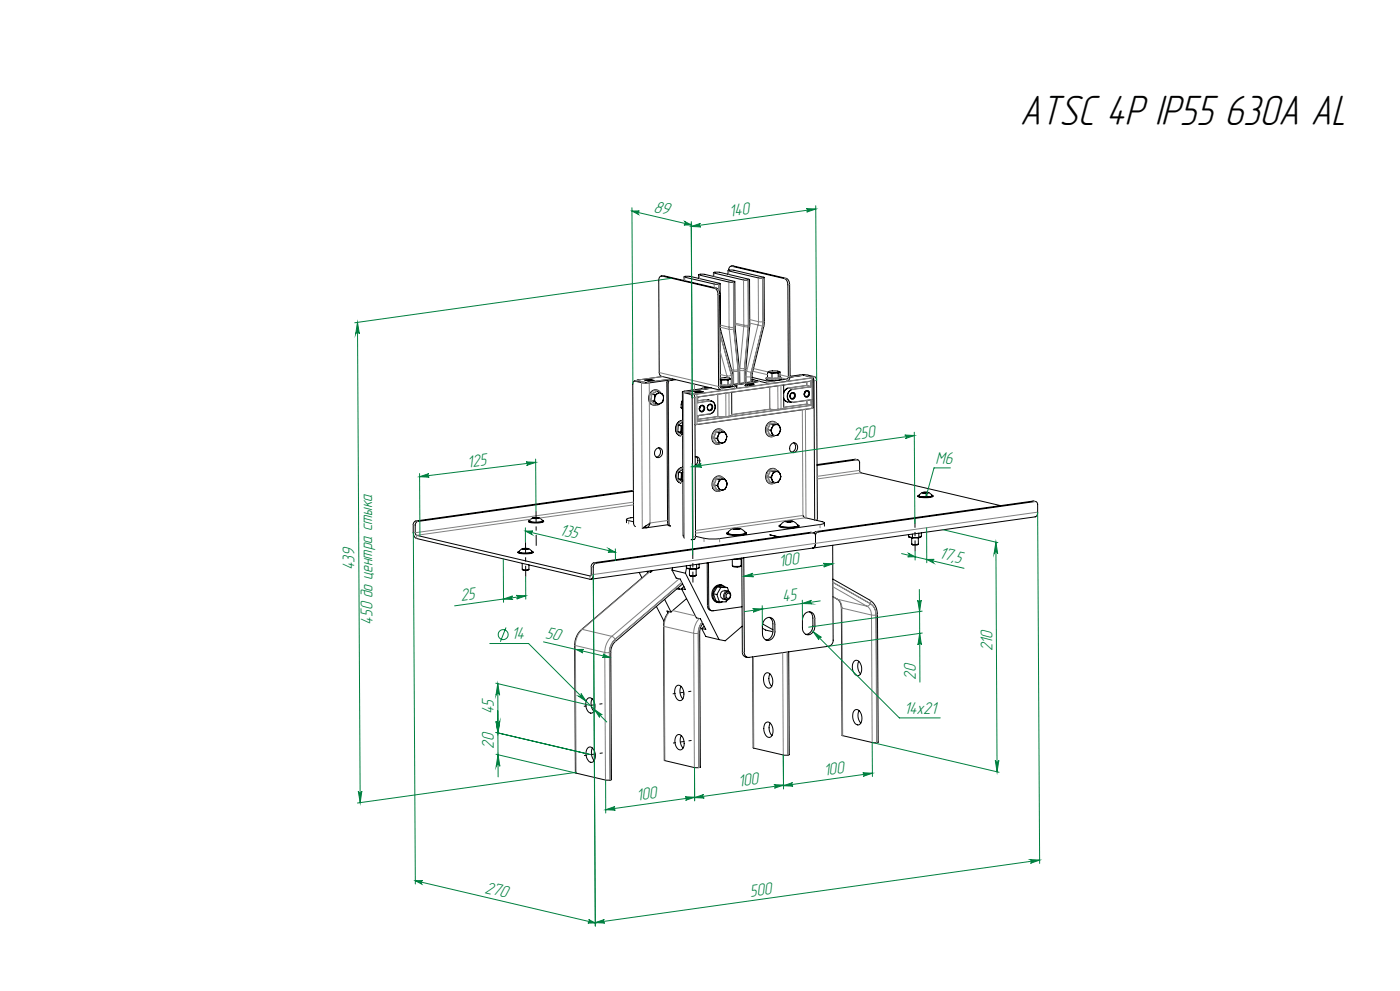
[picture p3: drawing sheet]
<svg xmlns="http://www.w3.org/2000/svg" width="420mm" height="297mm" viewBox="0 0 420 297" stroke-linecap="round" stroke-linejoin="round" font-family="sans-serif">
<defs><g id="words">
<text font-size="13.1" x="306" y="37.4">ATSC 4P IP55 630A AL</text>
<g font-size="5.3" fill="#008040">
<text x="195.9" y="63.4" transform="rotate(13 195.9 63.4)">89</text>
<text x="218.9" y="65" transform="rotate(-8 218.9 65)">140</text>
<text x="256.1" y="131.8" transform="rotate(-8 256.1 131.8)">250</text>
<text x="140.4" y="140.2" transform="rotate(-8 140.4 140.2)">125</text>
<text x="280.7" y="139">М6</text>
<text x="167.7" y="160.2" transform="rotate(13 167.7 160.2)">135</text>
<text x="281.6" y="167.2" transform="rotate(13 281.6 167.2)">17,5</text>
<text x="106.4" y="170.9" transform="rotate(-90 106.4 170.9)">439</text>
<text x="233.8" y="170" transform="rotate(-8 233.8 170)">100</text>
<text x="138.3" y="180" transform="rotate(-8 138.3 180)">25</text>
<text x="234.8" y="180.4" transform="rotate(-8 234.8 180.4)">45</text>
<text x="111.8" y="187.2" transform="rotate(-90 111.8 187.2)">450 до центра стыка</text>
<text x="153.4" y="191.6">14</text>
<text x="163.5" y="191.2" transform="rotate(13 163.5 191.2)">50</text>
<text x="297.7" y="195.1" transform="rotate(-90 297.7 195.1)">210</text>
<text x="274.8" y="203.7" transform="rotate(-90 274.8 203.7)">20</text>
<text x="148.2" y="214.1" transform="rotate(-90 148.2 214.1)">45</text>
<text x="271.2" y="213.9">14х21</text>
<text x="148.2" y="224.5" transform="rotate(-90 148.2 224.5)">20</text>
<text x="247.3" y="232.5" transform="rotate(-8 247.3 232.5)">100</text>
<text x="221.7" y="235.9" transform="rotate(-8 221.7 235.9)">100</text>
<text x="191.2" y="240.1" transform="rotate(-8 191.2 240.1)">100</text>
<text x="145.3" y="267.5" transform="rotate(13 145.3 267.5)">270</text>
<text x="225.2" y="268.7" transform="rotate(-8 225.2 268.7)">500</text>
</g>
</g></defs>
<g fill="none" stroke="#000" stroke-width=".3">
<path d="M219.3 79.8l.8-.1 15.8 3.7a1.93 1.93 0 0 1 1 1.9l.1 27.5M198.4 82.7h.7l15.8 3.7a1.84 1.84 0 0 1 1 1.8l.2 27.8 .5 .3 4.5-.7-1.7-.5M205.2 83l1.8-.2 9 2.3-1.5 .1zM205.2 83v1.1M209.6 82.3l1.7-.1 9.2 2.2-1.7 .2zM209.6 82.3v1.2M214 81.7v1.1M214.1 81.7l1.7-.1 9.1 2.2-1.8 .1zM214.4 81.6h.1M215.6 85.2h.1M216 85l.2 13.9 3.6 13.1 .2 3.2M218.4 81.1v1.1"/>
<path d="M218.4 81.1l1.7-.1 9.1 2.2-1.6 .1zM218.5 81a1.05 1.05 0 0 1 1-1.2l15.8 3.7a1.93 1.93 0 0 1 1.1 1.9l.1 27.8-.5 .4-5.3 .6-5.1-1.1M220 84.6h.1M220.5 84.4a132.5 132.5 0 0 0 1.3 26.2l.1 4.3M224.9 83.8a141.2 141.2 0 0 1-1.1 26.7v4.1M228.8 83.3h.1M229.2 83.2v14.2l-3.5 14.3-.1 2.7M190.3 114.2l.9-.1 3 .5M191.3 113.9l-.3 .2M191.3 113.9h.1M193.4 114.6h.8M193.6 113.9h.1"/>
<path d="M193.7 113.8l1.9 .2M193.7 113.8l-.3 .1 1.4 .3M193.7 113.9l.3 .1M193.7 113.8v.1M194 113.9l1.1 .3h-.3M194 114l.8 .2M194 113.9v.1M194.8 113.8h.1M194.8 113.7h-.2l1.4 .3M194.8 113.7l1.4 .3-2.2-.1M194.8 113.7v.1M195.4 118.1l1.1 .3"/>
<path d="M195.6 114h.1M196.4 119.3l-.2 1M196.4 119.3l.1 .9 .3 .6M196.5 118.4l-.1 .9M197.1 117.3l-.2-.1 1 .3M197.3 117.9l-.6 .6-.3 .8M197.3 117.9l.8-.1 .5 .2M197.3 117.9l-.8 .5M197.9 117.5l.7 .5M197.9 117.5l-.6 .4M198.1 117.7a1.91 1.91 0 0 0-2.2-.8 1.91 1.91 0 0 0-1.3 2 1.85 1.85 0 0 0 .5 2 1.85 1.85 0 0 0 2 .3M198.6 118l.4 .7v.8"/>
<path d="M198.6 118l.5 .6-.1 .9M198.7 112.9l-7.4 1M199 119.5l-.2 .8-.6 .6M199 119.5l-.2 1-.6 .4M201.7 113.6l-7.5 1M202.7 113.8l-1.8 .2-.5 .6 .3 42.6 .5 .5M204.7 117.5l.2 42.9M205.8 117.5h.1M206.1 117.4l-.3 .1M206.1 117.4h.1M208.2 118l.8 .1M208.5 117.4h.1"/>
<path d="M208.5 117.3l1.9 .1M208.5 117.3l-.3 .1 1.4 .3M208.5 117.4h.3M208.5 117.3v.1M208.8 117.4l1 .2-.2 .1M208.8 117.4l1.9 .1M208.8 117.4l.8 .3M209.3 119v1.6M209.3 119h.1M209.6 117.3h.1M209.6 117.2v.1M209.6 117.2h-.3l1.1 .2"/>
<path d="M209.6 117.2l1.4 .3h-.3M209.6 117.3l1.1 .2M210.4 117.4v.1M211.2 116.4l1.7-.2-8.2 1.2 2.5 .8 .4 .9 .3 41.8-.1 .5-.5 .3M211.8 119.7l.9 .2M211.8 119.8l1.7 .4M212.5 116.1l-2.1 .4M213.5 116.3l-7.8 1.2 2.2 .5 .4 .4 .2 .7 .2 41.9-.4 .6-.9 .1M213.5 116.3l-7.4 1.1M216.1 113.3h2.8M216.5 113.9l-.1 1.7M217.5 113.8l.9 .1"/>
<path d="M217.5 113.8l-1.4-.1 .4 .2M217.5 113.8l-1 .1M218.4 113.9l.1 1.7M218.9 113.3l.2 .1-.2 .3M218.9 113.7l-1.4 .1M218.9 113.7l-.5 .2M218.9 113.7h.5M218.9 113.3l.5 .4M219.4 115.1h.1M219.4 115.5l-3.3 .1M219.4 115.1l.3 .1M219.4 115.1l.1 .1"/>
<path d="M219.4 113.7v1.4M219.5 115.8l-1.6 .3-1.8-.1M219.5 117.6v6.8l-.8 .3M219.7 115.2l.1 .4-.3 .2M220.5 115.4l7.4-1.1-7.4 1.1M221.1 115.6v.6l-.5 .2-4 .6a1.04 1.04 0 0 1-1-1.2l-.2-27.5a1.84 1.84 0 0 0-1-1.9l-15.8-3.7a1.1 1.1 0 0 0-1 1.4l.2 27.6 .1 .7 .6 .4 17.8 4.2M223.5 115.6h.3M223.9 115.6v.1M224 115.2l1.4 .3h-1.9l.8-.1M224 115.2h.1M224 115.2h-.3l.6 .2M224 115.2l1.1 .3"/>
<path d="M224.3 115.4h.1M224.8 115l-.2 .1 .3 .1M224.8 115l.3 .1M224.8 115v.1M224.9 115.2h.1M225 115.5l-1.1 .1M225 115.5v.1M225.1 115.2h-.4h.2M225.1 115.1l.3 .1M225.4 115.2h.1M225.4 115.2l.4 .1M225.6 114l1.6 .1"/>
<path d="M225.8 115.1l-.4 .1M225.8 115.1v.3M226 115l.1 .4-1.2-.2M226 115l-.9 .1M226 115.1h-.2M226 115.1h.1M226 115v.1M227.3 114.2l-7.4 1M230.3 113.1l-.4 .1M230.3 111.7l-.1 1.6M230.5 111.4l1-.2a2.99 2.99 0 0 1 2.3 .3h-.1M230.5 111.4l.4 .3"/>
<path d="M230.5 111.4l-.2 .3M230.9 111.7l.7 .2M230.9 111.7h1.7M230.9 111.7h-.6M231.6 111.9v1.7M232.6 111.7l-1 .2M232.6 111.7l.9 .1M233.5 111.8v1.6M233.7 111.5l-1.1 .2M233.7 111.5h.3M233.7 111.3l.3 .2M233.7 111.5l-.2 .3"/>
<path d="M234 111.5l.1 1.6M234 113l.5 .3a1.43 1.43 0 0 1-1.8 .7h-.4a2.68 2.68 0 0 1-2.5-.6l.1-.2M235.1 115.4v6.8l-.8 .4M235.1 119.3l.4 .7 .7 .4M235.1 119.6l.5 .6 .6 .2M236.6 116.2l-1 .6-.5 .7M236.6 116.3a2.07 2.07 0 0 0-1.5 1.5M237 112.8a1.46 1.46 0 0 1-1 1.5l-5 .6-5.4-1.1 1 .2M237 112.8l3-.4h1.9l2.6 .5 .5 .9 .2 42.2M237.2 118.1a.71 .71 0 0 1 1 .1 .71 .71 0 0 1-.1 1 .71 .71 0 0 1-1-.2zM237.3 117.9a.9 .9 0 0 1 1.3 .3 .9 .9 0 0 1-.5 1.3 .9 .9 0 0 1-1.1-.4 .9 .9 0 0 1 .3-1.2zM237.4 117.8a.94 .94 0 0 1 1.3 .7 .94 .94 0 0 1-1 1.1l-.7-.5v-.7z"/>
<path d="M237.7 116.7a2.03 2.03 0 0 0-1.6 1.9 2.03 2.03 0 0 0 1.6 2M237.8 116.7a2.04 2.04 0 0 0-1.5 1.8 2.04 2.04 0 0 0 1 2h.4M240.6 112.5h.8M240.6 112.5h.1M240.6 112.5l-3.6 .5M240.6 112.5l3 .5 .3 .2 .3 .9 .2 41.7M241.4 112.5l2.4 .7v9.1l-35.3 4.9M241.4 112.5h.1M241.5 117.5l-.2 .8M241.5 117.4a.8 .8 0 0 1 1.2-.1 .8 .8 0 0 1 0 1.1 .85 .85 0 0 1-1.3 .3 .85 .85 0 0 1 .1-1.3zM241.7 117.2a.94 .94 0 0 1 1.3 .7 .94 .94 0 0 1-1.1 1.1l-.6-.5v-.7zM241.7 117.3a.72 .72 0 0 1 .9 .9 .72 .72 0 0 1-1.3 .2v-.6z"/>
<path d="M243.2 114.3l-33.9 4.7M243.2 119.8h.1M243.2 119.8l-5.5 .8M195.1 120.1l1.1 .2M196.2 120.3l.6 .5M196.5 121.1l-.1 .1 1 .1M196.8 134.7a1.16 1.16 0 0 1 1.6-.3 1.16 1.16 0 0 1 .3 1.6 1.22 1.22 0 0 1-1.5 1.1 1.22 1.22 0 0 1-.8-1.7zM196.8 120.8a1.09 1.09 0 0 0 1.4 .1M196.8 120.8l.6 .5M197.6 134.2a1.63 1.63 0 0 1 .5 1.6 1.63 1.63 0 0 1-1.2 1.2M198.2 120.9l-.8 .4M203.3 129.3l.9 .2"/>
<path d="M203.3 129.3l1.5 1M203.5 127.4l-.2 1.9M203.5 127.4l.9 .2M204.2 129.5l.6 .4M204.3 122.2l.5 .4M204.3 122.2l.5 .1M204.4 127.6l-.2 1.9M204.4 127.6l.1 .1M204.4 129.5h-.2M204.4 129.5l.4 .2M204.5 127.7l-.1 1.8M204.6 120.3l-.3 1.9"/>
<path d="M204.6 120.3h.1M204.7 120.2l-.1 .1M204.8 125.9a2.5 2.5 0 0 0-2.1 2.1 2.5 2.5 0 0 0 1.3 2.6h.2a2.48 2.48 0 0 1-1.4-2.5 2.48 2.48 0 0 1 2-2.1M204.8 127.6l-.3 .1M204.8 127.3l-.4 .3M204.8 126.5l-1.3 .9M208.6 136.9a1.46 1.46 0 0 1 1.4 1.4 1.46 1.46 0 0 1-1.4 1.5M208.8 136.8a1.63 1.63 0 0 1-.2 2.7M209.4 124.6v1.6M209.4 124.6h.1M210 121.9l-.1 .8M210.1 121.8a.89 .89 0 0 1 1.3 .3 .89 .89 0 0 1-.5 1.2 .88 .88 0 0 1-1.1-.4 .88 .88 0 0 1 .3-1.1z"/>
<path d="M210.2 121.6a.94 .94 0 0 1 1.3 .8 .94 .94 0 0 1-1 1l-.5-.2-.2-.6zM210.3 121.7a.75 .75 0 0 1 .9 .8 .75 .75 0 0 1-1.2 .6l-.1-.9zM212.5 121.4a.9 .9 0 0 1 1.3 .3 .9 .9 0 0 1-.5 1.3 .9 .9 0 0 1-1.1-.4 .9 .9 0 0 1 .3-1.2zM212.6 121.3a.93 .93 0 0 1 1.3 .7 .93 .93 0 0 1-1 1.1l-.5-.3-.2-.6zM212.7 121.4a.75 .75 0 0 1 .9 .8 .75 .75 0 0 1-1.2 .5l-.1-.9zM212.9 120.1a2 2 0 0 1 1.7 1.7 2 2 0 0 1-1.2 2.1l-4 .7M213 120.2a1.94 1.94 0 0 1 1.6 1.9 1.94 1.94 0 0 1-1.6 1.9M214 131.2l1 .2M214.7 129.3l1 .3M214.9 132.8l1 .1M215 131.4l.5 .8M215.5 130.6l-.5 .8"/>
<path d="M215.5 130.6l-.2 1 .2 .6M215.5 132.2l.4 .4 .8 .2M215.5 132.2l.4 .7M215.7 129.6l-.2 1M216.4 129.1l-.1-.1 1 .3M216.6 129.5l-.7 .4-.4 .7M216.6 129.5l.7 .1 .5 .5M216.6 129.5l-.9 .1M216.7 132.8l-.8 .1M217 129.3a1.86 1.86 0 0 0-2.1-.7 1.86 1.86 0 0 0-1.3 1.8 1.9 1.9 0 0 0 .5 2.2 1.9 1.9 0 0 0 2.2 .2M217.3 129.3l.5 .8M217.3 129.3l-.7 .2"/>
<path d="M217.8 130.1l.2 .6-.2 1M217.8 130.1l.3 .7-.3 .9M217.8 131.7l-.4 .7-.7 .4M217.8 131.7l-.4 .9-.7 .2M230.1 128.8l1 .2M230.8 130.4l1 .2M230.9 127l1.1 .3M231.1 129l.5 .8M231.6 129.8l.2 .8M231.6 129.8l.6 .7h.5M231.6 128.2l-.2 .8 .2 .8M231.6 128.2l-.5 .8"/>
<path d="M232 127.3l-.4 .9M232.6 127l.9 .1M232.7 130.5l-.9 .1M232.8 127.2l-.7 .3-.5 .7M232.8 127.2a1.06 1.06 0 0 1 1.1 .7M232.8 127.2l-.8 .1M233.1 127.1a2.01 2.01 0 0 0-2.4-.5 2.01 2.01 0 0 0-1.1 2.2 1.76 1.76 0 0 0 .8 1.9 1.76 1.76 0 0 0 2-.2M233.5 127.1l.4 .8M233.5 127.1l-.7 .1M233.9 129.6l-.5 .6-.7 .3M233.9 129.6l-.5 .9h-.7M233.9 127.9l.2 .9-.2 .8"/>
<path d="M233.9 127.9l.3 .8-.3 .9M236.2 120.4h.1M236.2 120.4l1.2 .2M237.6 132.9a1.32 1.32 0 0 1 1.6 .6 1.32 1.32 0 0 1-.3 1.7 1.16 1.16 0 0 1-1.6 .3 1.16 1.16 0 0 1-.4-1.6zM237.7 120.5v.1M238.1 132.7a1.63 1.63 0 0 1-.6 2.8M245.1 139.5l12-1.7a.79 .79 0 0 1 .8 .9v2.3l.4 .7 41.9 9.8M257.3 137.8l-.8-.1-11.4 1.5M158.5 156.2v.1a6.6 6.6 0 0 0 4.6 0v-.1M159 155.9l-.5 .2a6.3 6.3 0 0 0 4.6 0l-.4-.2M159.8 155.3l.6-.2 1.4 .2-.9 .1zM159.9 155.2l-.5 .3a.48 .48 0 0 0-.5 .3 .48 .48 0 0 0 .3 .6l1.7 .1 1.7-.2a.5 .5 0 0 0 .1-.5 .5 .5 0 0 0-.5-.3l-.5-.3"/>
<path d="M160.4 155.1l-.3 .2 1.4-.1-.4-.1M160.4 155.1h.7M160.4 155.1v.2M161.1 155.1v.3M187.9 155.7l.1 1M190 147l-65.2 9.1-.5 .3-.3 .7v2.4a1.93 1.93 0 0 0 1 1.9l52 12.2a1.1 1.1 0 0 0 1-1.4v-2.5l.3-.7 .5-.2 65-9.1a.79 .79 0 0 1 .9 .8M190 147.2l-64.6 9.1-.5 .2-.3 .7v2.7l.4 .5 52.1 12.2 .3-.3v-2.7l.3-.7 .5-.2 65-9.2 .9 .2M190.1 155.1l-2.1 .5 .3 .3 1.8 .5M193.8 157.6l-.3 .6-.8 .1 2.3-1.6a1.44 1.44 0 0 1-1.4 1.5v-.3M200.3 157.3l-6.4 .9M201.1 157.6l-.6-.1-.2-.6-.2-42.4 .4-.6 1.8-.2-8.4 1.1-3.5-.6a.7 .7 0 0 0-.6 .9l.3 41.8 .5 .9M203.4 143.4l.9 .2"/>
<path d="M203.4 143.4l1.5 1M203.6 141.5l-.2 1.9M203.6 141.5l.8 .2M204.3 143.6l.6 .4M204.4 141.7l-.1 1.9M204.4 141.7l.2 .1M204.5 143.6h-.2M204.5 143.6l.4 .3M204.6 141.8l-.1 1.8M204.8 140a2.46 2.46 0 0 0-2 2.2 2.46 2.46 0 0 0 1.4 2.5 2.51 2.51 0 0 1-1.3-2.5 2.51 2.51 0 0 1 1.9-2.1M204.8 140.6l-1.2 .9M204.9 141.6l-.3 .2"/>
<path d="M204.9 141.5l-.5 .2M214.1 145.3l1 .2M214.8 143.4l1 .4M214.9 146.9l1 .1M215.1 145.5l.5 .8M215.5 144.6l-.4 .9M215.5 144.6l-.1 1.1 .2 .6M215.6 146.3l.7 .6h.5M215.6 146.3l.3 .7M215.8 143.8l-.3 .8M216.5 143.2l.8 .2M216.7 143.6l-.6 .2-.6 .8"/>
<path d="M216.7 143.6a1.03 1.03 0 0 1 1.1 .6M216.7 143.6l-.9 .2M216.8 146.9l-.9 .1M217.1 143.4a1.89 1.89 0 0 0-2.1-.7 1.89 1.89 0 0 0-1.3 1.8 1.91 1.91 0 0 0 .4 2.2 1.91 1.91 0 0 0 2.3 .2M217.3 143.4l.5 .8M217.3 143.4l-.6 .2M217.8 144.2l.3 .6-.2 1M217.8 144.2l.4 .7-.3 .9M217.9 145.8l-.6 .8-.5 .3M217.9 145.8l-.4 .9-.7 .2M219.9 158.4l1.2-.1 1 .2-1.4 .2zM220.5 158.4v.2"/>
<path d="M221.3 158.3l.5 .2h-1.7l.4-.1M221.3 158.3l-.8 .1M221.3 158.3v.3M222 158.4l.9 .5 .8 .8a7.7 7.7 0 0 1-5.4 .1l.5-.7 1.1-.7M223.5 159.5l.4 .2a4.9 4.9 0 0 1-3.8 .6l-2-.4v-.2l.4-.2M223.9 159.7v.2a8.7 8.7 0 0 1-5.9 0v-.1M230.2 142.9l1 .2M230.9 144.5l1 .2M231 141.1l1 .3M231.2 143.1l.5 .8M231.7 143.9l.2 .8M231.7 143.9l.4 .6 .7 .1"/>
<path d="M231.7 142.2l-.2 .9 .2 .8M231.7 142.2l-.5 .9M232 141.4l-.3 .8M232.7 141h.1M232.7 141l.9 .2M232.8 144.6l-.9 .1M232.9 141.3l-.7 .3-.5 .6M232.9 141.3l.6 .2 .5 .6M232.9 141.3l-.9 .1M233.2 141.1a1.91 1.91 0 0 0-2.2-.6 1.91 1.91 0 0 0-1.2 1.9 1.87 1.87 0 0 0 .5 2.2 1.87 1.87 0 0 0 2.3 0M233.6 141.2l.4 .9M233.6 141.2l-.7 .1"/>
<path d="M234 143.7l-.5 .7-.7 .2M234 143.7l-.5 .8-.7 .1M234 142.1l.2 .8-.2 .8M234 142.1l.3 .7-.3 .9M235.5 156.3l1-.2 1.3 .1-1.1 .3zM235.7 156.2l-.8 .3-.9 1a7 7 0 0 0 5.4 0l-.7-.8-1-.5M236.2 156.1l-.3 .2 .5 .1 1.1-.2-.5-.1M236.2 156.1h.8M236.2 156.1v.2M237 156.1v.3M239.2 157.2l.4 .3a3.2 3.2 0 0 1-2.7 .6 5.6 5.6 0 0 1-3.1-.5l.4-.3M239.7 157.5v.2a8.2 8.2 0 0 1-5.9 0v-.2"/>
<path d="M241.1 154.8l-.2-.3 .5 .6 5.3 1.2 .5 .3 .1 .2-.8 .3-31.2 4.4h-2.5l-4.1-.8M247.3 156.7v1M275.4 148.6v.2a6.5 6.5 0 0 0 4.5-.1v-.1M275.6 159.8l.1 1.3M275.8 148.3l-.4 .3a6.5 6.5 0 0 0 4.5 0l-.4-.3M276.4 159.7v1M276.6 147.7l.6-.2 1.4 .2-.9 .1zM276.7 147.6l-1 1a5.1 5.1 0 0 0 3.9 0l-1-1M277.2 147.6l-.2 .1 1.3-.1h-.4M277.2 147.6h.7M277.2 147.6v.1M277.9 147.6v.2"/>
<path d="M310.7 150.3l-.8-.1-65.1 9.1-.6 .4M156.6 164.5l1-.2 1 .2-.5 .2zM156.7 170.6l.4 .2 1.6-.2M156.7 168.8v1.8M156.7 164.4l-1 1a5.4 5.4 0 0 0 3.9 0l-1-1M156.7 170.6a1.67 1.67 0 0 0 2 0M157.3 164.4v.2M157.9 164.4l.4 .1h-1.3l.3-.1M157.9 164.4h-.6M157.9 164.4v.2M158.7 169.3v1.3M159.5 165.2l.4 .2a6 6 0 0 1-4.5 0l.4-.2"/>
<path d="M159.9 165.4v.2a6.8 6.8 0 0 1-4.5 0v-.2M191.8 171.6l.8 1.6M194.1 171.2l.2 .5M194.2 171.2l1 .2M194.8 171.3l-20.3 17.4a6.3 6.3 0 0 0-2.1 4.7l.2 38.2 9 2.2h1.6l.2-.1-.2-38.5 .3-1.2 .8-1.5 20.5-17.5M195.1 171.1l.1 .3M195.8 171l-.6 .4M199.4 179.6l1.9 3.8M201.6 170.8l4 1M201.6 170.8l1.2 2.4 1.2 .3 1.6 3.2-1.2-.3M201.8 170.2l-.2 .6M203.1 176.5h.8"/>
<path d="M203.2 176.4l1.4 .3M204.4 176.4l4.5 8.8 1.2 .3 1.6 3.1-1.2-.2M205 160.4l.3 .9M205.2 175.8l-.8 .6M205.6 171.8l10.1 19.9M205.9 170.2l1.2 .3M205.9 169.6v.6M205.9 170.2l1.2 .4M206 170.2l-.4 1.6M206 179.4l-4.7 4M206.8 170.5v1.9M206.9 172.4l.2 .2a1.74 1.74 0 0 0 1.7-.2"/>
<path d="M207.1 169.4v1.1M207.1 170.5v.1M208.8 170.6v1.8h-2M208.9 170.6h-1.8M209 169.2v1.2M209 170.4l-1.9 .1M209 170.4l-.1 .2M209.7 169l.1 1.1M209.8 170.1l-.8 .3M209.8 170.1l-.9 .5M212.2 168.7v12.8a1.4 1.4 0 0 0 1.4 1.6M212.5 168.7l.1 12.9a1.28 1.28 0 0 0 1.4 1.5l8.6-1.2"/>
<path d="M214 177.9l1.1 .3M214 177.9l.8 2.2 1 .3M215.1 178.2l.7 2.2M215.2 175.8l1.1 .3M215.2 175.8l-1.2 2.1M215.2 175.8l2 .1 1 .2M216.3 176.1l-1.2 2.1M216.3 176.1h1.9M216.6 175.4a2.74 2.74 0 0 0-2.8 1.3 2.74 2.74 0 0 0 .3 3.1l1.3 .8M216.7 179.5l1.1 .3M217.3 176.9l1.2 .3M217.4 177.7a1.03 1.03 0 0 1 1.4-.3 1.03 1.03 0 0 1 .3 1.4 1.06 1.06 0 0 1-1.2 1 1.06 1.06 0 0 1-.8-1.4z"/>
<path d="M217.5 175.9a2.08 2.08 0 0 0-2.2-.4 2.08 2.08 0 0 0-1.3 1.8 2.18 2.18 0 0 0 .3 2.5 2.18 2.18 0 0 0 2.4 .6M217.6 177.2a1.11 1.11 0 0 0-1.4 .8 1.11 1.11 0 0 0 .9 1.4M217.8 177.7a1 1 0 0 1 1.4 .4 1 1 0 0 1-.5 1.4 1 1 0 0 1-1.3-.5 1 1 0 0 1 .4-1.3zM218.1 178a.67 .67 0 0 1 .9 .2 .67 .67 0 0 1-.2 .9 .67 .67 0 0 1-.9-.2zM218.2 179.8l-.4 .6h-2M218.2 176.1l.5 1.2M219.7 167.7v1.8M219.7 169.6a2.37 2.37 0 0 0 2.7 0M222.4 167.5l-.1 2.1-1.9 .2-.7-.3M222.5 167.5l-2.4 .1M222.5 167.2l.2 28.2a1.51 1.51 0 0 0 1.6 1.6M231 160.3l2.5 .6"/>
<path d="M243.9 164.2l-66.7 9.4M244.7 160.5l-.1 2.9-.2 .5-.5 .3M244.7 160.5a1 1 0 0 1 .7-1l65.1-9.2a.79 .79 0 0 1 .8 .9v2.6l-.3 .8-.4 .3-66.7 9.3M249.8 163.4l.1 28.4a1.75 1.75 0 0 1-1.3 1.9l-24 3.3a1.28 1.28 0 0 1-1.3-1.4l-.2-28.4M249.9 173.6l11.1 6.3a5 5 0 0 1 2.2 4.3l.3 38.2-1.6 .2-9.3-2.2-.2-38.3-.2-1.3-.6-.9-1.7-1.1M272.6 160.8l1.2 .3M272.6 160.2v.6M272.6 160.8l1.2 .5M273.5 163.1a1.68 1.68 0 0 0 2 0M273.5 161.2v1.8M273.7 160.1l.1 1M273.8 161.1v.2"/>
<path d="M275.5 161.2v1.8l-.5 .2-1.5-.2M275.6 161.2l-1.8 .1M275.7 161.1h-1.9M275.7 161.1l-.1 .1M276.4 160.7l-.7 .4M276.4 160.7l-.8 .5M196.9 181.7l2.3 4.5M200.8 183.3l-1.2 1.7-.5 2.2 .2 40.7 9.3 2.2 1.5-.2-.2-40.5 .2-1.2 .8-1.3M201.3 183.4l-1.2-.3 .3 .6M210.5 188.4l1.2 2.3 4 1M211.2 187.7l-.7 .7M222.6 187.7l-5 4.3-1.9-.3"/>
<path d="M228.7 188.3l1 .5 2.2 .5M228.8 187l3.1 1.7M229.4 185.7a1.72 1.72 0 0 1 2.1-.5 1.72 1.72 0 0 1 .9 1.9 5.7 5.7 0 0 1-.3 3.7 1.73 1.73 0 0 1-2.1 1.1 1.73 1.73 0 0 1-1.3-2 5.7 5.7 0 0 1 .4-3.8zM230.8 185l.6 .6a4.9 4.9 0 0 1 .5 3.6 2.39 2.39 0 0 1-2.1 2.6M236.6 195.4l.2 30.8-.6 .1h-.9l-9.3-2.2-.2-27.2M241.4 184a1.72 1.72 0 0 1 2.1-.5 1.72 1.72 0 0 1 .9 1.9 5.9 5.9 0 0 1-.3 3.8 1.74 1.74 0 0 1-2.2 1 1.74 1.74 0 0 1-1.2-2 5.7 5.7 0 0 1 .4-3.8zM242.8 183.3l.7 .6a5.3 5.3 0 0 1 .4 3.6 2.39 2.39 0 0 1-2.1 2.6M256.2 198.2a1.2 1.2 0 0 1 1.3-.2 1.2 1.2 0 0 1 .7 1 2.85 2.85 0 0 1-.5 3.4 1.78 1.78 0 0 1-2-2v-1zM257.6 198.2a3.5 3.5 0 0 0 .6 3.8M176.2 209.4a1.39 1.39 0 0 1 1.5 0 1.39 1.39 0 0 1 .7 1.3 2.28 2.28 0 0 1-1 3 2.8 2.8 0 0 1-1.4-4zM177.7 209.4a3.3 3.3 0 0 0 .5 3.8M202.9 205.7a1.41 1.41 0 0 1 1.5 0 1.41 1.41 0 0 1 .6 1.3 2.3 2.3 0 0 1-.9 3 2.68 2.68 0 0 1-1.6-3.6z"/>
<path d="M204.3 205.7a3.3 3.3 0 0 0 .6 3.7M229.6 201.9a1.41 1.41 0 0 1 1.4 0 1.41 1.41 0 0 1 .7 1.3 2.27 2.27 0 0 1-.9 3 2.71 2.71 0 0 1-1.5-4zM229.7 216.7a1.39 1.39 0 0 1 1.4 0 1.39 1.39 0 0 1 .7 1.3 2.37 2.37 0 0 1-.9 3 2.45 2.45 0 0 1-1.7-3.1zM231 202a3.5 3.5 0 0 0 .5 3.7M231.1 216.7a3.3 3.3 0 0 0 .5 3.7M256.3 212.9a1.41 1.41 0 0 1 1.5 0 1.41 1.41 0 0 1 .6 1.3 2.37 2.37 0 0 1-.9 3.1 2.45 2.45 0 0 1-1.7-3.2zM257.7 213a3.4 3.4 0 0 0 .5 3.7M176.3 224.2a1.17 1.17 0 0 1 1.3-.2 1.17 1.17 0 0 1 .7 1 2.6 2.6 0 0 1-.8 3.5 2.68 2.68 0 0 1-1.6-3.6zM177.7 224.2a3.5 3.5 0 0 0 .6 3.7M203 220.4a1.36 1.36 0 0 1 1.5 0 1.36 1.36 0 0 1 .6 1.3 2.28 2.28 0 0 1-.9 3.1 2.68 2.68 0 0 1-1.6-3.6zM204.4 220.4a3.3 3.3 0 0 0 .5 3.8"/>
</g>
<g fill="none" stroke="#808080" stroke-width=".3">
<path d="M220.1 79.7l-.6 .1M199.1 82.7h-.5M205.4 83.1v1M209.8 82.4v1.1M214.2 81.8v1.1M214.2 85.1l.1 1.1M214.9 86.4h-.5M215.6 87v-1.8l.1 1.9M215.9 88.2l-.5 .1M216 99.9l3.5 12.5M216.1 98.1l-.1 .1M216.1 97.4l2.6 .7"/>
<path d="M216.1 98.1l2.7 .6M216.3 99.1l-.3 .4M218.6 81.2v1.1M218.7 84.5v13.6M218.7 98.1h1.4M218.7 98.1l.1 .6M218.8 98.7l1.3 12.2M220 84.6l.1 13.5M220.1 98.1v.5M220.1 98.6l-1.3 .1M220.1 98.6l1.3 12.2M220.1 98.6h.1"/>
<path d="M220.1 98.1l.1 .5M220.1 98.1h.1M220.2 98.6l1.2 12.2M220.5 97.9l-.4 .2M220.5 96.8l2.6 .6M220.5 97.2l2.6 .7M220.6 98.4l-.4 .2M223.1 83.9v13.5M223.1 97.4l1.4 .1M223.1 97.9l1.4 .1M223.1 97.4v.5M223.1 97.9l-1.1 12.5"/>
<path d="M224.4 83.9l.1 13.6M224.5 97.5v.5M224.5 83.9v13.6M224.5 97.5h.1M224.5 98l-1.2 12.5M224.5 98h.1M224.5 98l-1.1 12.5M224.9 97.9l-.4 .1M224.9 97.3l-.4 .2M224.9 96.8l2.5 .6M224.9 95.8l2.6 .6M227.4 97.4l1.3 .4"/>
<path d="M227.4 97.4l-3.4 13.9M227.5 83.3v13.1M227.5 96.4h1.4M227.5 96.4l-.1 1M228.7 97.8l-3.4 13.8M228.7 97.8h.1M228.8 97.8l.3 .1M228.8 97.8l-3.4 13.8M228.9 96.4l-.2 1.4M228.9 96.4l-.1-13.1 .2 13.1M228.9 96.4h.1M229 96.4l-.2 1.4"/>
<path d="M229.3 96.3l-.3 .1M235.9 83.4l-.6 .1M236.9 85.3l-.5 .1M191 114h.2M191.2 114l2.2 .6M191.2 114.1l-.8 .1M193.3 114.6l-.9 .1 .3 43.6M193.3 114.6h.1M194.2 114.6l.6 .2v3.5M194.2 114.6h.1M196.9 117.2l-1.5 .9-.3 2 1.3 1.1M197 117.3l-1.5 .8-.2 1.9 1.2 1.1"/>
<path d="M197.8 111.7l17.8 4.1h.5M198 117.5a1.81 1.81 0 0 0-2-.4 1.81 1.81 0 0 0-1.1 1.7 1.8 1.8 0 0 0 .3 1.9 1.8 1.8 0 0 0 1.9 .5M198.7 112.9l-7.5 1.1M200.1 114.6l.3 .2M200.6 113.9l.4 .1M201.6 113.6l-7.4 1M205.4 117.2l.6 .2M205.8 117.5h.1M205.8 117.5l-.8 .1 .3 43.7M206 117.5l2.1 .6M206 117.5l-.1 .1M207.4 114.9v2"/>
<path d="M207.9 118l-.9 .1M208 118.1h.1M208.1 118.1h1M208.1 118.1v.1M208.3 115.1l.1 1.7M208.5 119.1l-.9 .1M209.1 118.1v9.1M209.3 119.1h.1M209.3 119.1v1.5M209.4 119l-.1 .1M209.4 119h-.1M210.8 116.3l.4 .1"/>
<path d="M211.8 119.8l-2.5 .3M211.8 119.8l-2.5 .4M211.8 119.8l1.1 .3M213.5 116.3l-7.7 1.1 .2 .1M215.3 118.2v6.6M215.3 118.2l.1 6.6M216 100.2l3.4 12.3M216 105.3l2.1 7.4M216.1 112.3l2 .4M216.1 113.2l.4 .1M216.3 116.3h.3v.7M216.5 117l-7.4 1.1"/>
<path d="M217.7 117.8l.1 7M218.1 112.7l.1 .5M218.7 117.7v7M219.4 115.1l-1 .3h-1.9l-.4-.2M219.4 112.5l-1.3 .2M219.4 112.5l.2 1.2M219.5 112.4l.1 1.3M219.5 112.4l-.1 .1M219.5 110.7l.6 .2M219.5 115.2a6.1 6.1 0 0 1-3.4 .2M219.6 113.7h-.2M219.6 113.7v1.4"/>
<path d="M219.6 113.7h.1M219.6 111.2l.5 .1M219.7 115.2l-.3 .3M219.8 112l-.3 .4M220 113.6l-.4 .1M220.1 111.3h1.3M220.1 110.9v.4M220.1 111.3v3.9M220.4 115.8v.7M221.4 110.8l-1.3 .1M221.4 110.8v.5M221.4 110.8l.1 .5"/>
<path d="M221.4 110.8h.1M221.4 111.3v3.7M221.4 111.3h.1M221.8 110.6l-.4 .2M221.8 110.3l.2 .1M221.9 111.2l-.4 .1M221.9 111h.1M221.9 111l1.4 .1M221.9 111l.1 3.9M222 110.4l1.3 .1M222 110.4l-.1 .6M223.3 110.5v.6"/>
<path d="M223.3 110.5h.1M223.3 111.1v3.6M223.3 111v.1M223.3 111l.1 3.7M223.4 110.5l-.1 .5M223.7 110.9l-.4 .1M223.7 111.2l.3 .1M223.7 112.9h.1M223.8 110.5h-.4M223.8 112.9h1.4M223.8 112.9v1.7M223.9 115.4v.1"/>
<path d="M224 111.3l1.3 .3M224 111.3l-.2 1.6M224.5 115.6h.1M225.2 112.9v1.6M225.2 112.9h.1M225.2 112.9v1.5M225.3 111.6l-.1 1.3M225.3 111.6h.1M225.4 111.6l.3 .1M225.4 111.6l-.2 1.3M225.6 112.8l-.4 .1M225.8 111.3l4.5 1"/>
<path d="M226.1 110.5l4.3 1M226.5 114h-.5v.3M227.9 114.3l-7.4 1.1M229.9 114.1v.7M230.9 116v6.6M230.9 116l.1 6.6M231.8 114.9l-11.1 1.5M232.2 114.2v.6M233.3 115.6l.1 7.1M234 113l-.5 .3-1.9 .1-1.3-.3M234 112.3l2.5 .6 .5-.1M234.1 113.1a4.2 4.2 0 0 1-3.5 .2h-.4"/>
<path d="M234.3 115.5v7.1M234.4 113.2a2.02 2.02 0 0 1-2.2 .5l-1.8-.2-.5-.3M234.5 113.3l1.5 .3v.7M236.6 116.3l1.1 .4M240 112.4l.6 .1M240.6 112.5l-3.6 .5M240.6 112.5h.1M241.4 112.5l2.2 .6M242 115.5l-5.4 .8M242 115.5v.1M242 115.5h.1M242 114.4v1.1"/>
<path d="M242 120v1.1M242 115.6l-5.4 .7M242 115.6l1.2 .3M242.1 115.5l-.1 .1M242.1 115.5l1.2 .3M242.1 114.4v1.1M242.1 120v1.1M242.4 112.4l-.8 .2M243 114.3h.2M243.1 119.8l.2 .1M243.2 114.3h.1M243.2 115.9v.1"/>
<path d="M243.2 115.9l-5.5 .8M243.2 114.2l.1 .1M243.2 116l-5.5 .7M243.2 114.2l-33.8 4.8M243.2 114.3l.1 1.5M243.3 119.8l.1 .1M243.3 119.8v.1M243.3 115.8h.1M243.3 115.8l-.1 .1M243.3 119.9h.1M243.3 119.8l-5.6 .7M243.3 119.9v1.5"/>
<path d="M243.3 115.8l-.1 .2M243.3 114.3v1.5M243.4 119.9v1.5M243.5 113.2l.1 .1M243.5 113.2l-7.4 1.1M243.6 113.3l-34.5 4.8M243.6 113.3v9M243.7 113.1l-.2 .1M243.8 113.2l-.2 .1M244.4 112.9l-.8 .1M245 114l-.8 .1M194.8 120.4l.2 36.3 5.3-.7"/>
<path d="M204.8 126.1a2.39 2.39 0 0 0-1.8 2 2.39 2.39 0 0 0 1.1 2.4l.7 .1M209.1 127.2h-.6M209.1 127.2h.1M209.3 120.6l.1 .1M209.3 120.6h.1M209.3 126.2l.1 .1M209.3 124.7h.1M209.3 124.7v1.5M209.3 126.1v.1M209.3 126.2h.1M209.4 126.2h.1M209.4 126.2v.1"/>
<path d="M209.4 124.5l-.1 .2M209.4 124.5v.1M212.9 120.1l-3.5 .6M212.9 120.1l-3.6 .5M213 124.1l-3.6 .4M215.3 124.8v.1M215.3 124.8h.1M215.3 124.8l-6 .9M215.3 124.9h2.5M215.3 124.9l-6 .8M215.4 124.8h2.4M215.4 124.8l-.1 .1"/>
<path d="M216.3 129l-1.6 .3-.7 1.9 .9 1.6 .2-.1M216.4 129.1l-1.6 .3-.7 1.8 .9 1.5M216.9 129.3a1.89 1.89 0 0 0-2.1-.4 1.89 1.89 0 0 0-1.1 1.9 1.74 1.74 0 0 0 .6 1.8 1.74 1.74 0 0 0 1.8 .3M217.8 124.8v.1M218.7 124.7l.1 .1M218.7 124.7l-.9 .1M218.8 124.8l-1 .1M230.9 122.6v.1M230.9 122.6h.1M230.9 122.6l-11.4 1.6M230.9 122.7l-11.4 1.7-.1 .2-.6 .2M230.9 122.7h2.5"/>
<path d="M231 122.6l2.4 .1M231 122.6l-.1 .1M232.6 126.8l-1.7 .2-.8 1.8 .7 1.6h.4M232.6 126.9l-1.5 .2-.8 1.7 .7 1.5M233 127a1.77 1.77 0 0 0-1.9-.5 1.77 1.77 0 0 0-1.2 1.6 1.78 1.78 0 0 0 .3 2.1 1.78 1.78 0 0 0 2.1 .4M233.4 122.7h.1M234.3 122.6h.1M234.3 122.6l-.9 .1M234.4 122.6l-1 .1M235.1 122.2v.2l-.7 .2M236.4 120.4h-.2M240.7 122.8l.2 31.7-32.2 4.5"/>
<path d="M241.6 122.7l.2 32.5M242 121.1h.1M242 121.1l-6.9 .9M242.1 121.1l-7 1M242.1 121.1l1.1 .4M242.1 121.1h.1M242.1 121.1l1.2 .3M243.2 121.5h.1M243.2 121.5l-33.8 4.7M243.3 121.5l-33.9 4.8M243.3 121.4h.1M243.3 121.4l-.1 .1"/>
<path d="M243.4 121.4l-.1 .1M243.6 122.3v.1M243.6 122.3l-34.5 4.9M243.9 122.2l-.3 .1M256.5 137.7l.6 .1M124 157.2l.6 .2M124.8 156.1l.6 .2M159.2 155.6l-34.2 4.8v1M188.6 156v1M189.8 147l.2 .1M190 151.3l-28.1 4M190 150.5l-65.4 9.2-.6-.2"/>
<path d="M200.3 156.9l.4 .2M204.8 140.2a2.42 2.42 0 0 0-1.7 2 2.42 2.42 0 0 0 1.1 2.4l.7 .1M216.4 143.1l-1.6 .3-.7 1.9 .8 1.6 .3-.1M216.5 143.2l-1.6 .3-.7 1.8 .9 1.5M217 143.4a1.87 1.87 0 0 0-2.1-.3 1.87 1.87 0 0 0-1 1.9 1.71 1.71 0 0 0 .5 1.7 1.71 1.71 0 0 0 1.8 .3M232.7 140.9l-1.7 .2-.8 1.8 .7 1.6h.4M232.7 141l-1.6 .2-.8 1.7 .7 1.6M233.1 141.1a1.74 1.74 0 0 0-1.9-.5 1.74 1.74 0 0 0-1.2 1.6 1.77 1.77 0 0 0 .3 2.1 1.77 1.77 0 0 0 2.1 .4M241.7 155.2l-33 4.6M243.2 159.5l.6 .2M244.8 159.3l.6 .2M245.2 155.6l-.8 .2"/>
<path d="M246 157.2v1M257.9 141l-12.8 1.8M258.3 141.7l-13.2 1.8M309.9 150.2l.6 .1M311.3 153.5l-133.3 18.7-.6-.2M177.2 172.6h-.2v1M177.4 169.8l.6 .1M178.2 168.7l.6 .1M194.9 171.4l-20.2 17.2M203.8 173.5l-20.2 17.2M204.5 174.5l-20 17.1M204.6 174.6l-20.1 17.1"/>
<path d="M208.7 160.8l-.8 .1M211.2 161.3v1M215.9 161.4v1M249.9 174.6l11.2 6.3M249.9 175.9l10.2 5.8M249.9 174.5l11.2 6.4M249.9 178.8l1.3 .8M251.1 179.6h.1M251.2 179.6a2.92 2.92 0 0 1 1.4 2.6M251.2 179.6l8.9 2.1M261 179.9l.2 .4-.1 .6M172.4 193.4l.2 .1"/>
<path d="M172.6 193.5l8.8 2M172.6 193.5l.2 38.2M174.7 188.6a6.7 6.7 0 0 0-2.1 4.9M174.7 188.6l-.2 .1M174.7 188.6l8.9 2.1M181.4 195.5l1.4 .1M181.4 195.5l.2 38.3M182.8 195.6h.1M182.8 195.6l.2 38.2M182.8 195.6l.3 38.2M183.2 195.4l-.4 .2M183.6 190.7l.9 .9"/>
<path d="M183.6 190.7a6.4 6.4 0 0 0-2.2 4.8M184.5 191.7l.1 .6M184.5 191.6a5.3 5.3 0 0 0-1.7 4M184.5 191.7a5.3 5.3 0 0 0-1.7 3.9M184.5 191.6v.1M199.1 187.6l.1 .1M199.2 187.7l8.9 2.1M199.2 187.7l.3 40.3M200.9 183.3a6.7 6.7 0 0 0-1.7 4.4M201.8 183l6.8 1.6M208.1 189.8h1.3M208.1 189.8l.2 40.2"/>
<path d="M209.4 189.8h.1M209.4 189.8l.3 40.2M209.5 189.8l.2 40.2M209.8 185.4a6.7 6.7 0 0 0-1.7 4.4M209.9 189.7l-.4 .1M210.6 186.4l-.9 1.7-.3 1.7M210.6 186.5l-.7 1.1-.4 2.2M212.2 181.5l.4 .1M222.7 195.4l.6 .2M226 196.8l.1 27.4M231.8 186.9l.6 .2M231.9 189.2l.6 .2"/>
<path d="M234.8 195.6l.2 30.7M236.1 195.4l.2 30.9M236.2 195.4l.2 30.9M243.8 185.2l.6 .2M243.9 187.5l.6 .2M252.4 182.1l.2 .1M252.6 182.2l8.8 2.1M252.6 182.2l.2 38.3M260.1 181.7a3 3 0 0 1 1.3 2.6M261.1 180.9l-.5 .6-.5 .2M261.1 180.9a3.7 3.7 0 0 1 1.7 3.5M261.1 180.9a4 4 0 0 1 1.8 3.4"/>
<path d="M261.1 180.9h.1M261.4 184.3l1.4 .1M261.4 184.3l.3 38.2M262.8 184.4l.2 38.2M262.9 184.3l-.1 .1M262.9 184.3l.2 38.3M263.2 184.2l-.3 .1"/>
</g>
<g fill="none" stroke="#008040" stroke-width=".3">
<path d="M189.6 63.2h2.2a.63 .63 0 0 0-.2 1.1zM189.6 62.3l.3 52.8M189.6 63.2l17.8 4.2M205.4 66.4l2 1h-2.2a.63 .63 0 0 0 .2-1zM207.4 67.9l2.7-.9a.55 .55 0 0 0-.3 .5 .55 .55 0 0 0 .5 .5zM207.4 66.4l.3 52.8-.3-52.3M241.8 62.5l2.9 .1-2.7 1a.56 .56 0 0 0 .3-.6 .56 .56 0 0 0-.5-.5zM244.7 61.7l.3 52.3M244.7 62.6l-37.3 5.3M107.2 96.6l.6 3.4a.55 .55 0 0 0-.6-.4 .55 .55 0 0 0-.5 .5zM107.2 96.6l.9 144M201.5 83.4l-95.1 13.3"/>
<path d="M157.8 138.4l2.9 .2-2.7 .9a.55 .55 0 0 0 .3-.6 .55 .55 0 0 0-.5-.5zM160.7 137.6l.1 15.6M160.7 138.6l-34.8 4.3M207.6 139.9l2.8-.9a.56 .56 0 0 0-.3 .6 .56 .56 0 0 0 .4 .4zM207.6 138.9l.2 27.4M271.4 130.4l2.9 .1-2.7 .9a.55 .55 0 0 0 .3-.5 .55 .55 0 0 0-.5-.5zM274.3 129.5l.2 27.4M274.3 130.5l-66.7 9.4M124 159.5l.6 105.4M125.9 142.9l2.7-.9a.55 .55 0 0 0-.3 .5 .55 .55 0 0 0 .5 .5zM125.9 141.9l.1 18.8M157.6 159.2l2.2-.1a.6 .6 0 0 0-.4 .5 .6 .6 0 0 0 .2 .6z"/>
<path d="M157.6 158.2v4.3M157.6 159.2l27 6.3M278 158.2v10.5M282.9 158.7l16.5 3.9M285.1 140.2h-4.9l-2.2 8.1M311.3 153.5l.6 105.3M151 167.5l.1 13M151.1 179.5l2.7-.9a.56 .56 0 0 0-.3 .6 .56 .56 0 0 0 .4 .5zM154.8 178.4l2.9 .2-2.7 .9a.58 .58 0 0 0 .3-.6 .58 .58 0 0 0-.5-.5zM157.7 172.9v6.7M157.7 178.6l-21.3 3M178 172.2l.6 105.4"/>
<path d="M182.6 164.5l2 1h-2.2a.6 .6 0 0 0 .4-.4 .6 .6 0 0 0-.2-.6zM184.6 164.5v3.5M223.2 172.7l2.7-.9a.56 .56 0 0 0-.3 .6 .56 .56 0 0 0 .5 .5zM240.7 179.9v6M246.9 168.8l2.9 .2-2.7 .9a.58 .58 0 0 0 .3-.6 .58 .58 0 0 0-.5-.5zM249.8 169l-26.6 3.7M270.5 165.9l18.7 4.4M272.6 165.8l1.9 1.1h-2.2a.63 .63 0 0 0 .3-1.1zM274.5 165.3v2.5M275.3 179.8a.53 .53 0 0 0 .5 .5 .53 .53 0 0 0 .6-.5l-.5 3.5zM275.8 176.7l.2 27.7M278 167.7l2.2-.1a.65 .65 0 0 0-.2 1.1z"/>
<path d="M298.8 162.5l.5 3.4a.53 .53 0 0 0-.5-.5 .53 .53 0 0 0-.6 .5zM298.8 162.5l.3 68.8M146.9 192.9h11.7l23.4 23.5M151.8 188.1l-1.7 4.2M163.1 192.4l19.8 4.6M172.9 194.7l2.2-.1a.61 .61 0 0 0-.2 1.1zM180.9 196l2 1h-2.2a.58 .58 0 0 0 .4-.4 .58 .58 0 0 0-.2-.6zM225.8 182.4l2.9 .1-2.7 .9a.55 .55 0 0 0 .3-.5 .55 .55 0 0 0-.5-.5zM228.7 181.5v6.1M240.7 180.9l2.7-1a.55 .55 0 0 0-.3 .6 .55 .55 0 0 0 .5 .5zM244 189.3l2.4 1.7a.53 .53 0 0 0-.7 .1 .53 .53 0 0 0 0 .7zM244 189.3l25.8 25.9h12.3"/>
<path d="M246.1 180.1l-22.8 3.2M275.9 189.8l.5 3.5a.53 .53 0 0 0-.5-.5 .53 .53 0 0 0-.5 .5zM276.6 183.2l-34 4.8M276.7 189.7l-28.1 4M148.7 204.7l28.4 6.7M148.8 219.5l28.4 6.7M148.8 216.2a.53 .53 0 0 0 .5 .5 .53 .53 0 0 0 .6-.5l-.5 3.4zM148.9 216.2a.53 .53 0 0 0 .5 .5 .53 .53 0 0 0 .5-.5l-.5 3.5zM149.3 204.9l.6 3.4a.55 .55 0 0 0-.6-.5 .55 .55 0 0 0-.5 .5zM149.3 213l.1 19.8M149.3 204.9l.1 14.8M173.5 208.6a.59 .59 0 0 0 .7-.1 .59 .59 0 0 0 .1-.6l1.5 2.2z"/>
<path d="M178.4 212.7l2.3 1.5a.56 .56 0 0 0-.7 .1 .56 .56 0 0 0-.1 .7zM107.5 237.1a.53 .53 0 0 0 .5 .5 .53 .53 0 0 0 .5-.5l-.4 3.5zM148.8 226.1l24 5.6M149.4 226.2l.6 3.5a.55 .55 0 0 0-.6-.5 .55 .55 0 0 0-.5 .5zM173 231.5l-65.8 9.2M181.7 233.8v9.9M205.5 238.8l2.9 .1-2.7 1a.56 .56 0 0 0 .3-.6 .56 .56 0 0 0-.5-.5zM208.4 230v10M208.4 239l2.7-.9a.56 .56 0 0 0-.3 .6 .56 .56 0 0 0 .5 .5zM208.4 238.9l-26.7 3.8M232.2 235.2l2.9 .1-2.8 .9a.56 .56 0 0 0 .3-.6 .56 .56 0 0 0-.4-.4zM235 226.3l.1 10.2"/>
<path d="M235.1 235.5l2.7-.9a.55 .55 0 0 0-.4 .5 .55 .55 0 0 0 .5 .5zM235.1 235.3l-26.7 3.7M258.8 231.6l2.9 .1-2.7 1a.55 .55 0 0 0 .3-.6 .55 .55 0 0 0-.5-.5zM261.7 222.6v10.1M261.7 222.5l38 9M261.7 231.7l-26.6 3.8M298.6 227.9a.53 .53 0 0 0 .5 .5 .53 .53 0 0 0 .5-.5l-.5 3.4zM181.7 242.7l2.8-1a.57 .57 0 0 0-.4 .6 .57 .57 0 0 0 .5 .5zM309 257.6l2.9 .2-2.8 .9a.57 .57 0 0 0 .4-.6 .57 .57 0 0 0-.5-.5zM311.9 257.8l-133.3 18.7M124.6 263.9h2.2a.63 .63 0 0 0-.3 1.1zM124.6 263.9l54 12.7"/>
<path d="M176.6 275.6l2 1h-2.2a.61 .61 0 0 0 .2-1zM178.6 276.5l2.7-.9a.55 .55 0 0 0-.4 .6 .55 .55 0 0 0 .5 .4z"/>
<circle cx="151" cy="190.2" r="1.48"/>
</g>
<path d="M160.8 153.2l.1 10.4M274.5 154.9v10.3M157.7 162.5v10.3M207.8 164.3l.1 10.3" fill="none" stroke="#000" stroke-width=".3" stroke-dasharray="15.2 1.3 1.3 1.3" stroke-dashoffset="12" stroke-linecap="butt"/>
<path d="M180.7 210.9l-5.5 .8M207.4 207.2l-5.6 .7M180.8 225.7l-5.6 .7M207.5 221.9l-5.6 .8" fill="none" stroke="#000" stroke-width=".3" stroke-dasharray="15.2 1.3 1.3 1.3" stroke-dashoffset="14.3" stroke-linecap="butt"/>
<g fill="#008040">
<path d="M277.7 148.1a.36 .36 0 0 1 .6 .1 .36 .36 0 0 1-.5 .5l.2-.4-.2 .4-.1-.1z"/>
<path d="M180.9 196l2 1h-2.2a.58 .58 0 0 0 .4-.4 .58 .58 0 0 0-.2-.6zM172.9 194.7l2.2-.1a.61 .61 0 0 0-.2 1.1zM205.4 66.4l2 1h-2.2a.63 .63 0 0 0 .2-1zM189.6 63.2h2.2a.63 .63 0 0 0-.2 1.1z"/>
<path d="M244 189.3l1.7 2.5a.53 .53 0 0 1 0-.7 .53 .53 0 0 1 .7-.1zM178.4 212.7l1.5 2.3a.56 .56 0 0 1 .1-.7 .56 .56 0 0 1 .7-.1zM174.3 207.9a.59 .59 0 0 1-.1 .6 .59 .59 0 0 1-.7 .1l2.3 1.5z"/>
<path d="M235.1 235.5l2.7-.9a.55 .55 0 0 0-.4 .5 .55 .55 0 0 0 .5 .5zM258.8 231.6l2.9 .1-2.7 1a.55 .55 0 0 0 .3-.6 .55 .55 0 0 0-.5-.5z"/>
<path d="M208.4 239l2.7-.9a.56 .56 0 0 0-.3 .6 .56 .56 0 0 0 .5 .5zM232.2 235.2l2.9 .1-2.8 .9a.56 .56 0 0 0 .3-.6 .56 .56 0 0 0-.4-.4z"/>
<path d="M207.4 67.9l2.7-.9a.55 .55 0 0 0-.3 .5 .55 .55 0 0 0 .5 .5zM241.8 62.5l2.9 .1-2.7 1a.56 .56 0 0 0 .3-.6 .56 .56 0 0 0-.5-.5z"/>
<path d="M225.8 182.4l2.9 .1-2.7 .9a.55 .55 0 0 0 .3-.5 .55 .55 0 0 0-.5-.5zM240.7 180.9l2.7-1a.55 .55 0 0 0-.3 .6 .55 .55 0 0 0 .5 .5z"/>
<path d="M181.7 242.7l2.8-1a.57 .57 0 0 0-.4 .6 .57 .57 0 0 0 .5 .5zM205.5 238.8l2.9 .1-2.7 1a.56 .56 0 0 0 .3-.6 .56 .56 0 0 0-.5-.5zM207.6 139.9l2.8-.9a.56 .56 0 0 0-.3 .6 .56 .56 0 0 0 .4 .4zM271.4 130.4l2.9 .1-2.7 .9a.55 .55 0 0 0 .3-.5 .55 .55 0 0 0-.5-.5zM178.6 276.5l2.7-.9a.55 .55 0 0 0-.4 .6 .55 .55 0 0 0 .5 .4zM309 257.6l2.9 .2-2.8 .9a.57 .57 0 0 0 .4-.6 .57 .57 0 0 0-.5-.5z"/>
<path d="M246.9 168.8l2.9 .2-2.7 .9a.58 .58 0 0 0 .3-.6 .58 .58 0 0 0-.5-.5zM223.2 172.7l2.7-.9a.56 .56 0 0 0-.3 .6 .56 .56 0 0 0 .5 .5zM154.8 178.4l2.9 .2-2.7 .9a.58 .58 0 0 0 .3-.6 .58 .58 0 0 0-.5-.5zM151.1 179.5l2.7-.9a.56 .56 0 0 0-.3 .6 .56 .56 0 0 0 .4 .5zM157.8 138.4l2.9 .2-2.7 .9a.55 .55 0 0 0 .3-.6 .55 .55 0 0 0-.5-.5zM125.9 142.9l2.7-.9a.55 .55 0 0 0-.3 .5 .55 .55 0 0 0 .5 .5z"/>
<path d="M107.5 237.1a.53 .53 0 0 0 .5 .5 .53 .53 0 0 0 .5-.5l-.4 3.5zM107.2 96.6l.6 3.4a.55 .55 0 0 0-.6-.4 .55 .55 0 0 0-.5 .5z"/>
<path d="M149.4 226.2l.6 3.5a.55 .55 0 0 0-.6-.5 .55 .55 0 0 0-.5 .5zM148.8 216.2a.53 .53 0 0 0 .5 .5 .53 .53 0 0 0 .6-.5l-.5 3.4zM148.9 216.2a.53 .53 0 0 0 .5 .5 .53 .53 0 0 0 .5-.5l-.5 3.5zM149.3 204.9l.6 3.4a.55 .55 0 0 0-.6-.5 .55 .55 0 0 0-.5 .5z"/>
<path d="M298.8 162.5l.5 3.4a.53 .53 0 0 0-.5-.5 .53 .53 0 0 0-.6 .5zM298.6 227.9a.53 .53 0 0 0 .5 .5 .53 .53 0 0 0 .5-.5l-.5 3.4zM275.3 179.8a.53 .53 0 0 0 .5 .5 .53 .53 0 0 0 .6-.5l-.5 3.5zM275.9 189.8l.5 3.5a.53 .53 0 0 0-.5-.5 .53 .53 0 0 0-.5 .5z"/>
<path d="M272.6 165.8l1.9 1.1h-2.2a.63 .63 0 0 0 .3-1.1zM278 167.7l2.2-.1a.65 .65 0 0 0-.2 1.1zM157.6 159.2l2.2-.1a.6 .6 0 0 0-.4 .5 .6 .6 0 0 0 .2 .6zM182.6 164.5l2 1h-2.2a.6 .6 0 0 0 .4-.4 .6 .6 0 0 0-.2-.6z"/>
<path d="M124.6 263.9h2.2a.63 .63 0 0 0-.3 1.1zM176.6 275.6l2 1h-2.2a.61 .61 0 0 0 .2-1z"/>
</g>
<use href="#words"/>
</svg>
